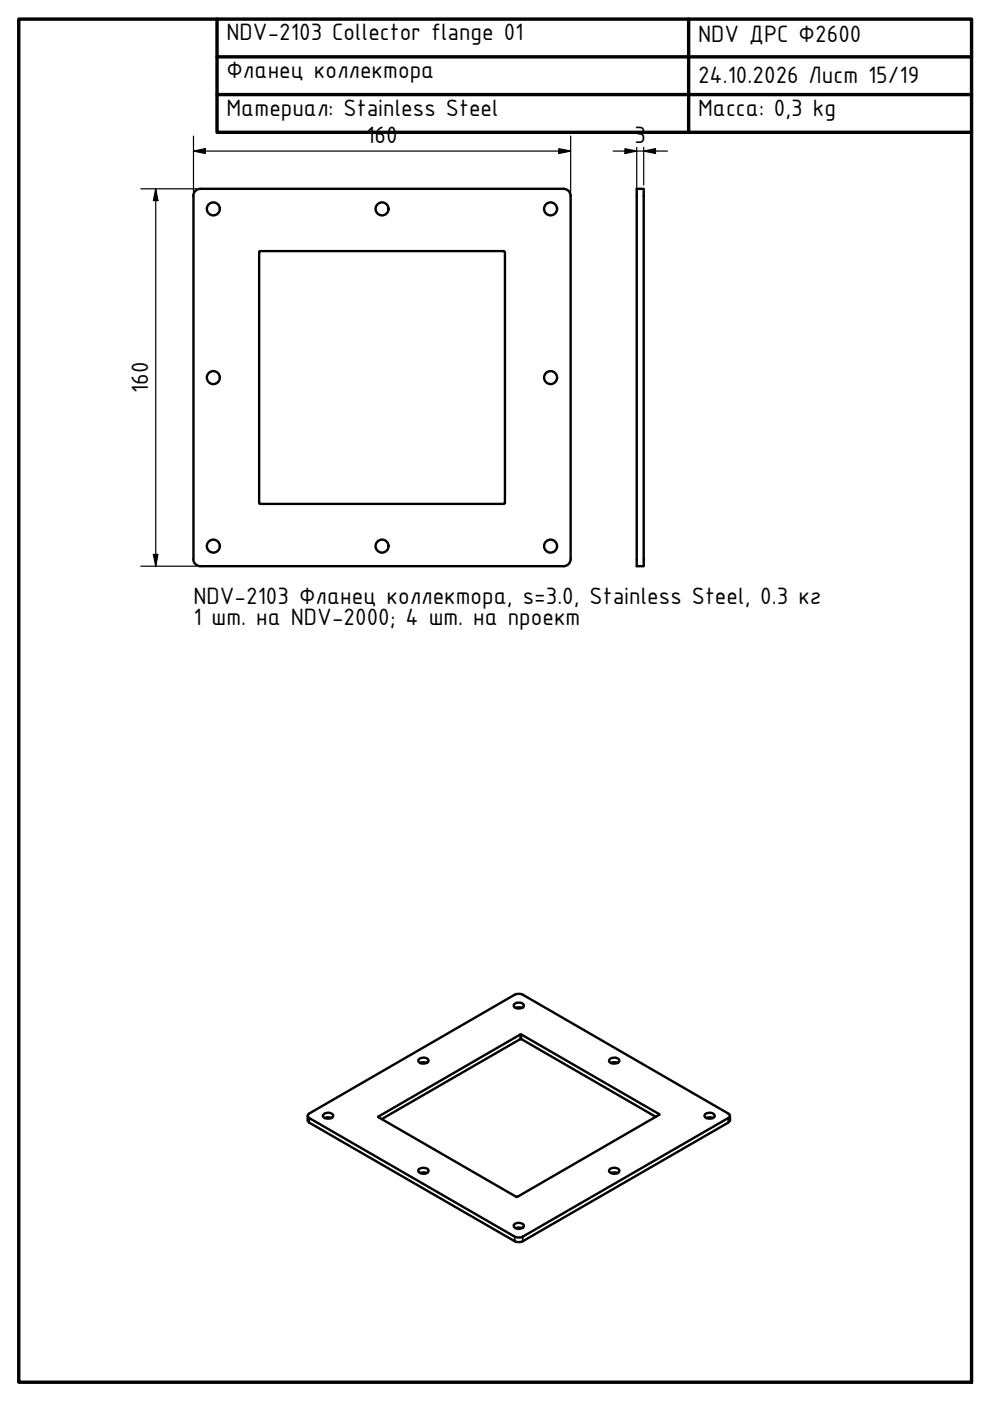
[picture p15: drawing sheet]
<svg xmlns="http://www.w3.org/2000/svg" width="210mm" height="297mm" viewBox="0 0 210 297" stroke-linecap="round" stroke-linejoin="round" font-family="sans-serif">
<defs><g id="words">
<g font-size="5.4">
<text x="48" y="8.5">NDV-2103 Collector flange 01</text>
<text x="148" y="9">NDV ДРС Ф2600</text>
<text x="48" y="16.5">Фланец коллектора</text>
<text x="148" y="17.6">24.10.2026 Лист 15/19</text>
<text x="48" y="24.5">Материал: Stainless Steel</text>
<text x="148" y="24.5">Масса: 0,3 kg</text>
<text x="77.7" y="30.4">160</text>
<text x="134.5" y="30.4">3</text>
<text x="31.4" y="83.4" transform="rotate(-90 31.4 83.4)">160</text>
<text x="41" y="128">NDV-2103 Фланец коллектора, s=3.0, Stainless Steel, 0.3 кг</text>
<text x="41" y="132.5">1 шт. на NDV-2000; 4 шт. на проект</text>
</g>
</g></defs>
<!-- layer: Visible (ISO) -->
<g fill="none" stroke="#000" stroke-width=".51">
<path d="M41 41.6v76.9M42.5 40a1.5 1.5 0 0 0-1.5 1.5M42.5 40h77M107 53.5l-.2-.3-51.8 .1-.1 53.3 .3 .2h51.6l.2-.2M107.1 53.5v53.1M119.5 40a1.5 1.5 0 0 1 1.5 1.6v76.9a1.5 1.5 0 0 1-1.5 1.5M135 40h1.5v80h-1.5zM41 118.5a1.5 1.5 0 0 0 1.5 1.5M42.5 120h77M109.1 212.8a1.37 1.37 0 0 1 2 .4 1.33 1.33 0 0 1-2.2 .1zM109.3 213.7l.7-.1 .7 .1M65.2 236.5v1l.4 .5 43.5 25.2 .7 .1 1-.1 43.6-25.2 .3-.3 .1-1.2"/>
<path d="M65.4 236.2l43.7-25.3 .7-.2 1 .2 43.6 25.2a.51 .51 0 0 1 .3 .5 .51 .51 0 0 1-.3 .5l-43.6 25.1-.6 .2-1.1-.2-43.5-25.1a.55 .55 0 0 1-.2-.9zM68.7 236.2a1.29 1.29 0 0 1 2 .4 1.34 1.34 0 0 1-2.2 0zM68.8 237.1a1.61 1.61 0 0 1 1.5 0M80.2 236.8l30.1-17.4h.3l29.2 16.9-30.2 17.5zM88.9 224.5l.3-.1a1.24 1.24 0 0 1 1.7 .5 1.34 1.34 0 0 1-2.2 0zM89.1 225.4a1.52 1.52 0 0 1 1.4 0M129.3 224.5a1.29 1.29 0 0 1 2 .4 1.34 1.34 0 0 1-2.2 0zM129.5 225.4a1.52 1.52 0 0 1 1.4 0M139.1 236.8l-28.5-16.5h-.3l-29.4 17M149.5 236.2l.3-.2a1.24 1.24 0 0 1 1.8 .6 1.34 1.34 0 0 1-2.2 0zM149.7 237.1a1.52 1.52 0 0 1 1.4 0M88.9 247.8a1.55 1.55 0 0 1 1.9 .2 .9 .9 0 0 1-.4 .8 .9 .9 0 0 1-1 0 .7 .7 0 0 1-.7-.7z"/>
<path d="M89.1 248.7l.7-.1 .7 .1M109.1 259.5a1.37 1.37 0 0 1 2 .4 1.28 1.28 0 0 1-2.2 .1zM129.3 247.8a1.34 1.34 0 0 1 2 .5 1.34 1.34 0 0 1-2.2 0zM129.5 248.7l.7-.1 .7 .1M109.3 260.4l.7-.1 .7 .1"/>
<circle cx="45.2" cy="44.3" r="1.38"/>
<circle cx="81" cy="44.3" r="1.38"/>
<circle cx="116.7" cy="44.3" r="1.38"/>
<circle cx="45.2" cy="80.1" r="1.38"/>
<circle cx="116.7" cy="80.1" r="1.38"/>
<circle cx="45.2" cy="115.8" r="1.38"/>
<circle cx="81" cy="115.8" r="1.38"/>
<circle cx="116.7" cy="115.8" r="1.38"/>
</g>
<!-- layer: Visible Narrow (ISO) -->
<path d="M110.3 219.4v.9M110.6 219.4v.9M65.6 237.1v.9M80.3 236.7v.2M139.7 236.2v.2M154.4 237.1v.9M109.1 262.2v1M110.8 262.2v1" fill="none" stroke="#000" stroke-width=".34"/>
<!-- layer: Border (ISO) -->
<path d="M4 4h202v289.1h-202zM46 4v24.1h160M46 12.1h160M146 4v24.1M46 20.1h160" fill="none" stroke="#000" stroke-width=".72"/>
<!-- layer: Dimension (ISO) -->
<g fill="none" stroke="#000" stroke-width=".25">
<path d="M41 32l2.5-.5v1zM41 32h80M41 28.9v11.9M118.5 31.5l2.5 .5-2.5 .5zM121 28.9v11.9M130 32h11.5M132.5 31.5l2.5 .5-2.5 .5zM135 31.2v86.6M136.5 32l2.5-.5v1zM136.5 31.2v8M29.8 40h11.9M33 40l.5 2.5h-1z"/>
<path d="M33 40v80M32.5 117.5h1l-.5 2.5zM29.8 120h11.9"/>
</g>
<path d="M41 32l2.5-.5v1zM118.5 31.5l2.5 .5-2.5 .5zM132.5 31.5l2.5 .5-2.5 .5zM136.5 32l2.5-.5v1zM33 40l.5 2.5h-1zM32.5 117.5h1l-.5 2.5z" fill="#000"/>
<use href="#words"/>
</svg>
